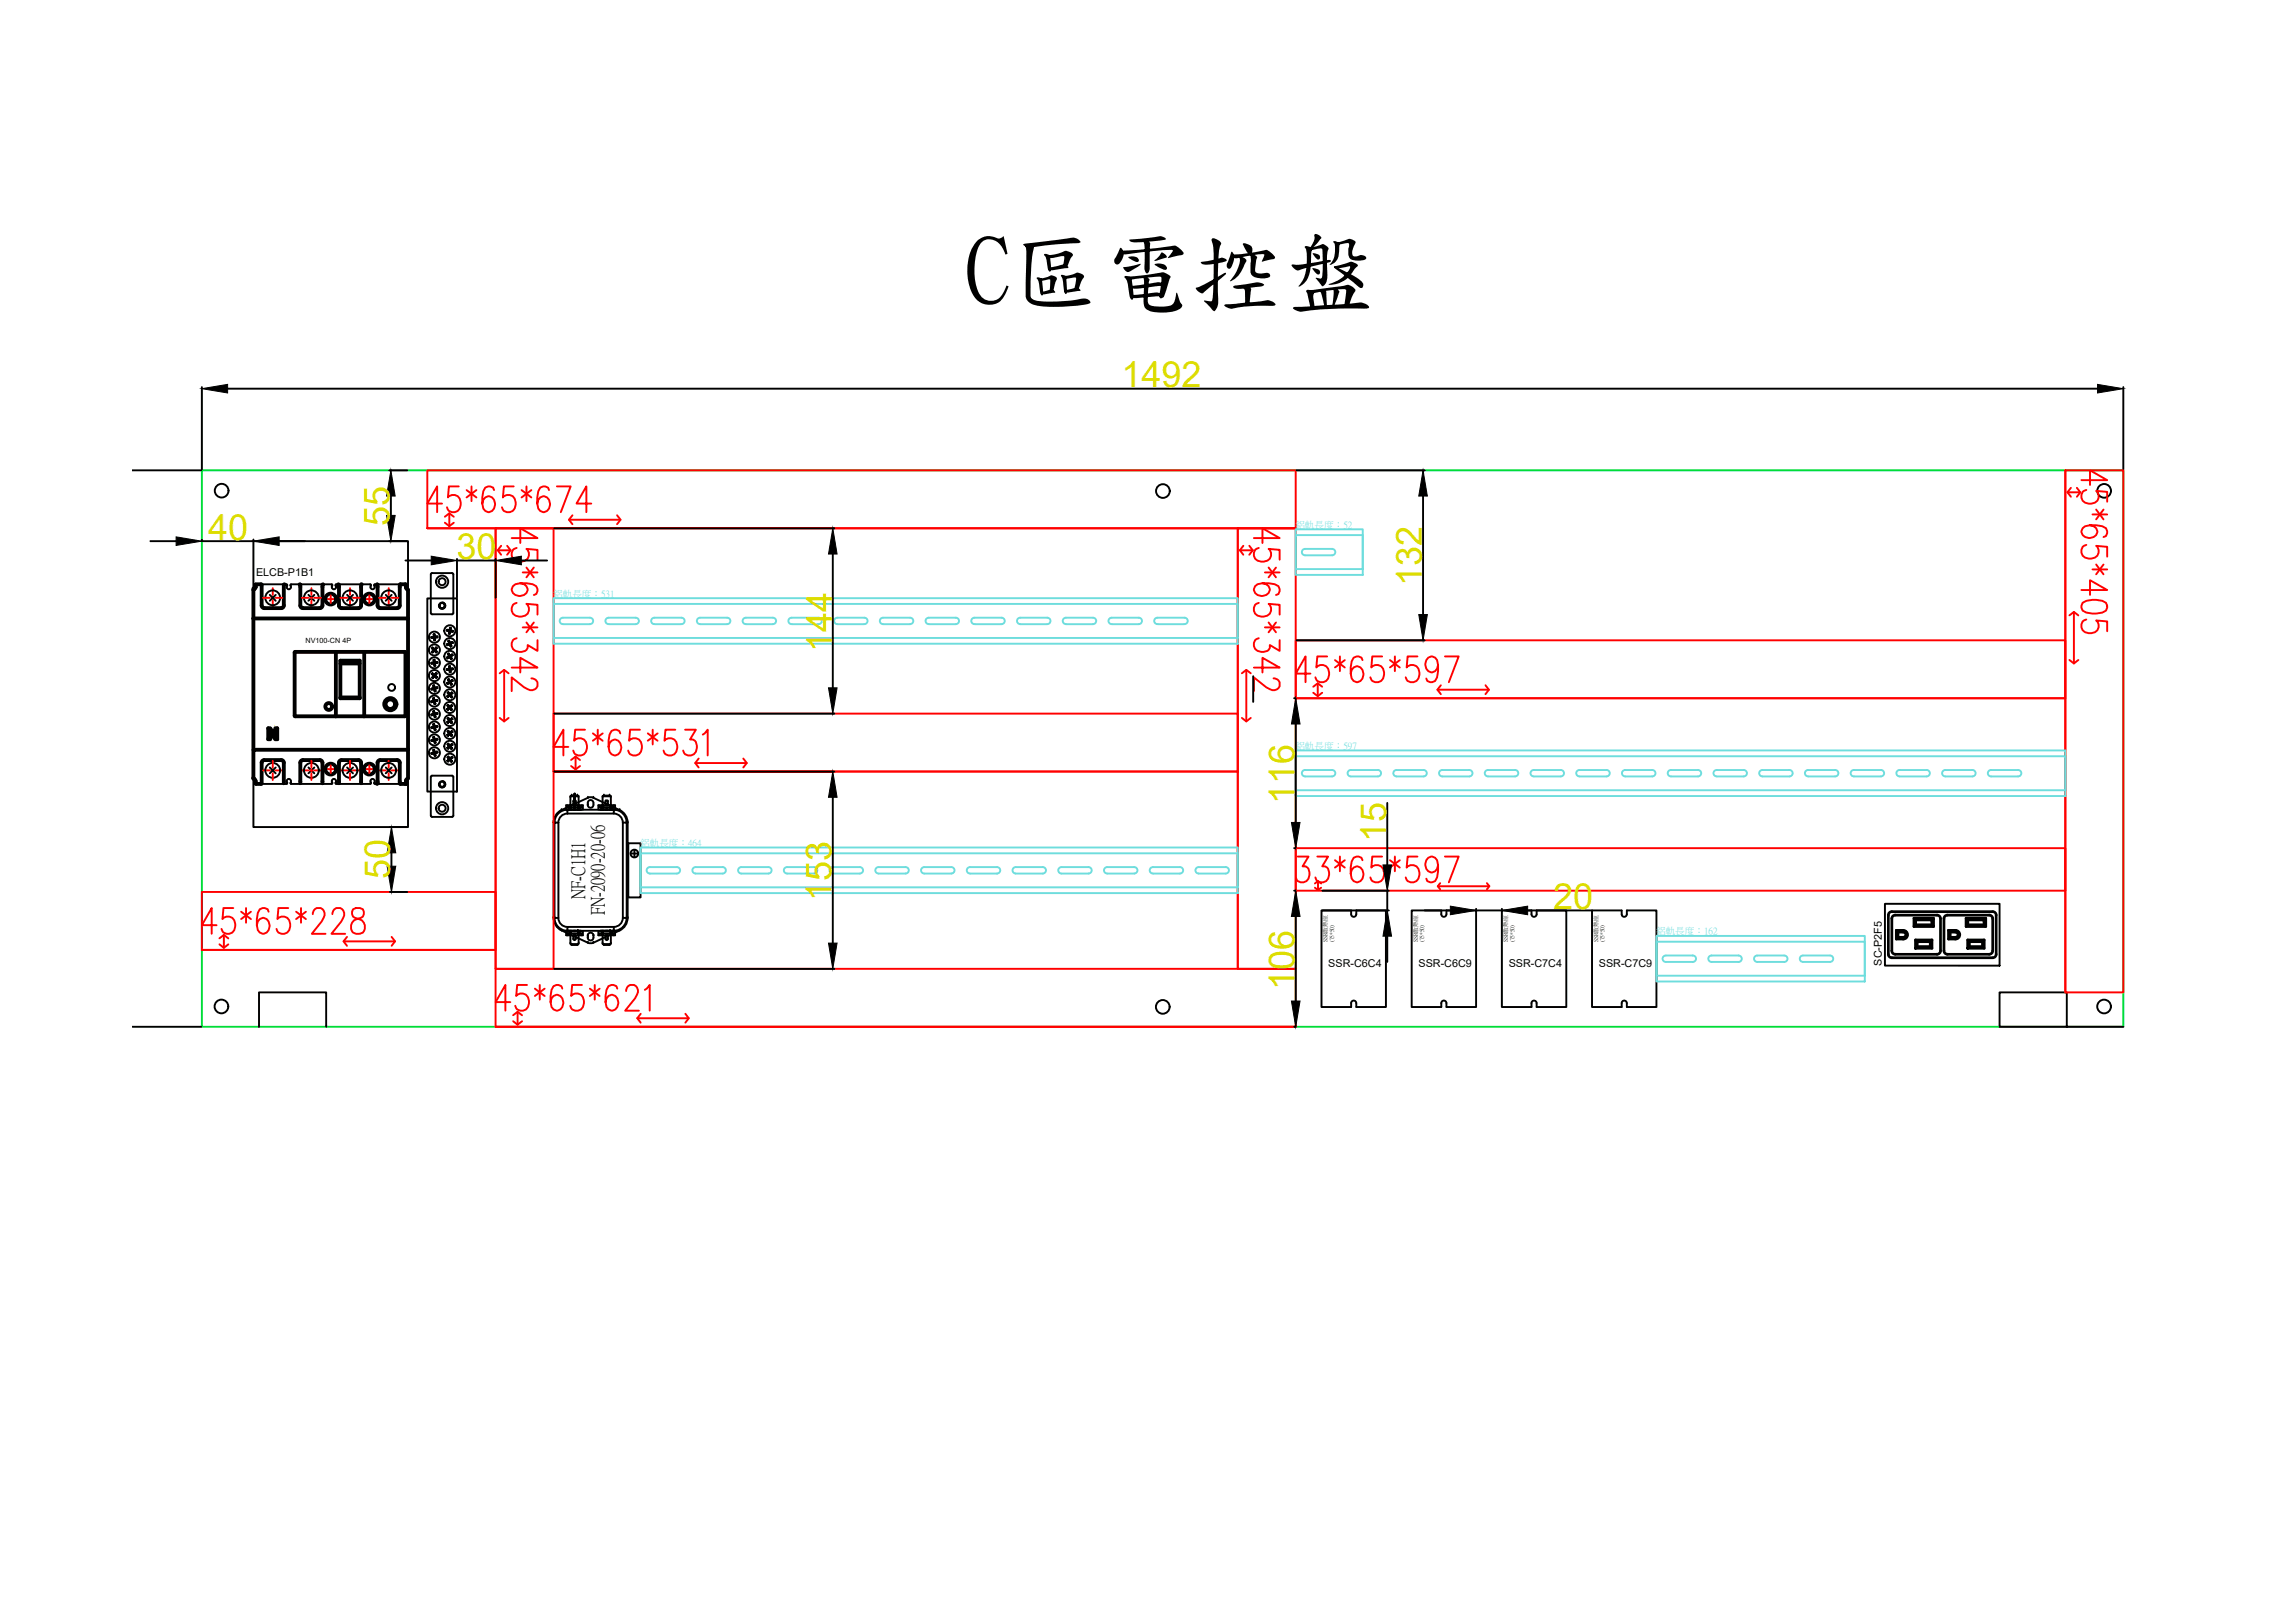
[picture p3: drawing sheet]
<svg xmlns="http://www.w3.org/2000/svg" width="297mm" height="210mm" viewBox="0 0 297 210" stroke-linecap="round" stroke-linejoin="round" font-family="sans-serif">
<defs><g id="words">
<text font-size="11.8" x="124.9" y="38.9">C區電控盤</text>
<g font-size="4.7" fill="#dd0">
<text x="145.1" y="50.1">1492</text>
<text x="26.9" y="69.9">40</text>
<text x="50.4" y="68" transform="rotate(-90 50.4 68)">55</text>
<text x="59" y="72.4">30</text>
<text x="183.9" y="75.9" transform="rotate(-90 183.9 75.9)">132</text>
<text x="107.6" y="84.4" transform="rotate(-90 107.6 84.4)">144</text>
<text x="167.5" y="104.1" transform="rotate(-90 167.5 104.1)">116</text>
<text x="50.5" y="113.8" transform="rotate(-90 50.5 113.8)">50</text>
<text x="179.3" y="109" transform="rotate(-90 179.3 109)">15</text>
<text x="107.6" y="116.7" transform="rotate(-90 107.6 116.7)">153</text>
<text x="200.9" y="117.7">20</text>
<text x="167.5" y="128.1" transform="rotate(-90 167.5 128.1)">106</text>
</g>
<g font-size="2.5">
<text x="75.6" y="116.3" transform="rotate(-90 75.6 116.3)">NF-C1H1</text>
<text x="78.1" y="118.5" transform="rotate(-90 78.1 118.5)">FN-2090-20-06</text>
</g>
<g font-size="1.4">
<text x="33.1" y="74.6">ELCB-P1B1</text>
<text x="171.8" y="125.1">SSR-C6C4</text>
<text x="183.5" y="125.1">SSR-C6C9</text>
<text x="195.2" y="125.1">SSR-C7C4</text>
<text x="206.8" y="125.1">SSR-C7C9</text>
<text x="243.4" y="125" transform="rotate(-90 243.4 125)">SC-P2F5</text>
</g>
<g font-size="1.2" fill="#6edddd">
<text x="167.6" y="68.3">鋁軌長度：52</text>
<text x="71.6" y="77.2">鋁軌長度：531</text>
<text x="167.6" y="96.9">鋁軌長度：597</text>
<text x="82.8" y="109.5">鋁軌長度：464</text>
<text x="214.3" y="120.9">鋁軌長度：162</text>
</g>
<text font-size=".9" x="39.5" y="83.2">NV100-CN 4P</text>
<g font-size=".7">
<text x="171.7" y="121.9" transform="rotate(-90 171.7 121.9)">SSR散熱座</text>
<text x="172.5" y="121.9" transform="rotate(-90 172.5 121.9)">(75*50)</text>
<text x="183.4" y="121.9" transform="rotate(-90 183.4 121.9)">SSR散熱座</text>
<text x="184.2" y="121.9" transform="rotate(-90 184.2 121.9)">(75*50)</text>
<text x="195" y="121.9" transform="rotate(-90 195 121.9)">SSR散熱座</text>
<text x="195.9" y="121.9" transform="rotate(-90 195.9 121.9)">(75*50)</text>
<text x="206.7" y="121.9" transform="rotate(-90 206.7 121.9)">SSR散熱座</text>
<text x="207.5" y="121.9" transform="rotate(-90 207.5 121.9)">(75*50)</text>
</g>
</g></defs>
<path d="M26.1 60.9h248.6v72h-248.6z" fill="none" stroke="#00dd37" stroke-width=".25"/>
<g fill="none" stroke="#000" stroke-width=".25">
<path d="M33.5 132.9v-4.5h8.7v4.5M267.4 132.9v-4.5h-8.7v4.5h16"/>
<circle cx="28.7" cy="63.5" r=".89"/>
<circle cx="150.4" cy="63.5" r=".89"/>
<circle cx="272.2" cy="63.5" r=".89"/>
<circle cx="28.6" cy="130.2" r=".89"/>
<circle cx="150.4" cy="130.3" r=".89"/>
<circle cx="272.2" cy="130.3" r=".89"/>
</g>
<path d="M26.1 50.1v10.7M29.4 50.3h242M274.7 50.1v10.7M17.1 60.9h8.9M17.1 132.9h8.9" fill="none" stroke="#000" stroke-width=".25"/>
<path d="M26.1 50.3l3.3-.6v1.2zM271.4 49.7l3.3 .6-3.3 .6z" fill="#000" stroke="#000" stroke-width=".13"/>
<!-- layer: 1 -->
<g fill="none" stroke="#f00" stroke-width=".25">
<path d="M34 77.4h.9M35.2 77.4h.2M35.3 76.1v.9M35.3 77.2v.3M35.3 77.7v.9M35.7 77.4h.8M39 77.4h.9M40.2 77.4h.2M40.3 76.1v.9M40.3 77.2v.3M40.3 77.7v.9M40.7 77.4h.8"/>
<path d="M42.3 77.5h1M42.8 77v1M44 77.4h.9M45.2 77.4h.2M45.3 76.1v.9M45.3 77.2v.3M45.3 77.7v.9M45.7 77.4h.8M47.3 77.5h1M47.8 77v1M49 77.4h.9M50.2 77.4h.2"/>
<path d="M50.3 76.1v.9M50.3 77.2v.3M50.3 77.7v.9M50.7 77.4h.8M34 99.7h.9M35.2 99.7h.2M35.3 98.4v.9M35.3 99.6v.2M35.7 99.7h.8M39 99.7h.9M40.2 99.7h.2M40.3 98.4v.9"/>
<path d="M40.3 99.6v.2M40.7 99.7h.8M42.3 99.5h1M42.8 99v1M44 99.7h.9M45.2 99.7h.2M45.3 98.4v.9M45.3 99.6v.2M45.7 99.7h.8M47.3 99.5h1M47.8 99v1M49 99.7h.9"/>
<path d="M50.2 99.7h.2M50.3 98.4v.9M50.3 99.6v.2M50.7 99.7h.8M35.3 100.1v.8M40.3 100.1v.8M45.3 100.1v.8M50.3 100.1v.8"/>
</g>
<!-- layer: 0 -->
<g fill="none" stroke="#000" stroke-width=".25">
<path d="M19.5 70h3.3M26.1 70h6.7M26.1 69.8v.1M32.8 70h20v10h-20zM32.8 69.8v.1M33.8 75.6h3.3l.1 .1M34.9 77l.8 .7M35.7 77l-.8 .7M36.1 70h3.4M37.1 76a.27 .27 0 0 0 .3 .3 .27 .27 0 0 0 .2-.3M37.2 75.7l-.1 .3M37.6 75.7l.1-.1h5.2l.1 .1"/>
<path d="M37.6 75.7v.3M39.9 77l.8 .7M40.7 77l-.8 .7M42.9 76a.27 .27 0 0 0 .3 .3 .27 .27 0 0 0 .3-.3M43 75.7l-.1 .3M43.4 75.7l.1 .3M44.9 77l.8 .7M45.7 77l-.8 .7M46.8 75.6h-3.3l-.1 .1M46.8 75.6h1.1l.1 .1M47.9 76a.27 .27 0 0 0 .3 .3 .27 .27 0 0 0 .3-.3M48 75.7l-.1 .3"/>
<path d="M48.4 75.7l.1 .3M49.9 77l.8 .7M50.4 70h2.3M50.4 60.9h2.3M50.6 64.2v2.5M50.7 77l-.8 .7M51.8 75.6h-3.3l-.1 .1M52.5 72.5h3.3M55.3 77.4h3.8v25h-3.8zM55.8 74.2h2.8v5.2h-2.8zM57.3 78a.42 .42 0 0 1 .3 .4 .42 .42 0 0 1-.5 .4 .42 .42 0 0 1-.3-.5M57.4 78.1a.34 .34 0 0 1 .1 .4 .34 .34 0 0 1-.5 .2 .34 .34 0 0 1-.1-.5"/>
<path d="M59.1 72.3v5M59.1 72.5h5M64.1 72.3v5M67.4 72.5h3.4M71.7 68.4h36.3M107.7 71.7v17.3M167.7 60.9h16.6M184.1 64.2v15.3M32.8 97h20v10h-20zM34.9 99.3l.8 .8M35.7 99.3l-.8 .8M39.9 99.3l.8 .8"/>
<path d="M40.7 99.3l-.8 .8M44.9 99.3l.8 .8M45.7 99.3l-.8 .8M49.9 99.3l.8 .8M50.7 99.3l-.8 .8M55.8 82.6l.3-.1 .1 .2M55.8 90.9l.2-.1zM55.9 83.9l.2 .2-.2 .3 .2-.3zM55.9 83.8l.3 .2 .2-.2-.2 .2zM56 90.8h.1M56 90.7l-.2 .1h.2M56 82.5h.1"/>
<path d="M56 85.8h.1M56 89.1v.1M56 92.4v.1M56 94.1v.1M56 95.8h.1M56 97.5h.1M56 82.5l-.2 .1M56 82.5h.1l.1 .2M56 97.4h.1M56 85.8l-.2 .1h.3l.1 .3v-.2M56 85.8l.2 .1v.1M56 90.8l.2 .1"/>
<path d="M56 89.2h-.2h.3l.2 .1M56 89.2l.2 .1M56 90.8l.2 .1v.2v-.2M56 92.5l-.2 .1 .3-.1 .2 .1M56 92.5l.2 .1M56 94.2h-.2h.3l.1 .1M56 94.2h.2v.3v-.2M56 95.8l-.2 .1h.3l.2 .1M56 95.8h.2v.2M56 97.5l-.2 .1 .3-.1 .2 .1M56 97.5h.2v.3v-.2M56 89.1h.1"/>
<path d="M56 94.1h.1M56 87.3l.1 .2-.2 .2M56 87.3l-.1-.1 .1 .1M56 87.3h.1M56 84.3h.1M56 87.3l.1 .3M56 87.6h.1M56 97l.1 .3-.3 .2 .2-.1M56 87.6l-.1 .1M56 97h.1M56 84.2v.1M56.1 83.9l-.1 .1"/>
<path d="M56.1 97.1v.1M56.1 87.6h-.1M56.1 84.3l-.1 .1zM56.1 84.3h.1M56.1 90.5l-.1-.1 .1 .2-.1 .1M56.1 90.5h.1M56.1 90.5v.2l-.1 .1M56.1 88.9l-.1-.2 .1 .3-.3 .1h.2M56.1 88.9l-.1 .2M56.1 92.2l-.1-.2 .1 .3-.3 .2h.2M56.1 93.9l-.1-.2 .1 .3-.3 .1h.2M56.1 95.5l-.1-.1 .1 .3-.3 .1h.2"/>
<path d="M56.1 95.5l-.1 .3M56.1 92.2h.1M56.1 93.9h.1M56.1 97.2h.1M56.1 92.2l-.1 .2M56.1 93.9l-.1 .2M56.1 97.2l-.1 .2M56.1 85.6v-.2v.3l-.3 .1h.2M56.1 85.6l-.1 .2M56.2 90.5l-.1-.2 .2 .3h.3M56.2 90.5l.2 .2M56.2 90.5h.1"/>
<path d="M56.2 82.2l-.1-.1v.3h-.3l.2 .1M56.2 82.3l-.2 .2M56.2 82.2v.1M56.2 82.7v.2v-.2M56.2 88.9h-.1M56.2 92.2h-.1M56.2 93.9h-.1M56.2 95.5h-.1M56.2 97.2h-.1M56.2 88.9v-.2l.1 .3 .3-.1M56.2 92.2v-.2l.1 .3h.3h-.2M56.2 93.9v-.2v.2"/>
<path d="M56.2 93.9l.1 .1h.1M56.2 95.5v-.1l.1 .2h.3l-.2 .1M56.2 97.2v-.2l.1 .3h.3h-.2M56.2 97.2l.1 .1h.1M56.2 88.9h.1M56.2 92.2h.1M56.2 95.5h.1M56.2 88.9l.2 .1M56.2 92.2l.2 .1M56.2 95.5l.2 .2M56.2 85.6h-.1M56.2 85.6v-.2v.2l.2 .1"/>
<path d="M56.2 85.6l.1 .1h.1M56.2 89.3v.2v-.2M56.2 92.6v.2v-.2M56.2 96v.2v-.2M56.2 82.2h.1M56.2 82.2v-.1l.1 .3h.3h-.2M56.2 82.7h.1M56.2 82.3l.2 .1M56.2 93.9l.1 .1 .3-.1-.2 .1M56.2 90.9h.1M56.2 89.3h.1M56.2 92.6h.1"/>
<path d="M56.2 96h.1M56.2 82.7l.1 .1M56.3 86h-.1M56.3 86h.1M56.3 90.9h-.1M56.3 94.3h.1M56.3 97.6h.1M56.3 94.3h-.1M56.3 89.3l.1 .2M56.3 92.6l.1 .2M56.3 94.3v.1M56.3 96l.1 .1"/>
<path d="M56.3 97.6v.2M56.3 82.8h.1M56.3 94.3l.1 .2M56.3 87.3h-.1h-.1M56.3 87.2l.1 .1M56.3 87.2l.1-.1-.2 .2-.3-.2 .2 .2M56.3 87.2v.1M56.3 83.9l.1 .1M56.3 84.3h-.2M56.3 84.3h.1M56.3 84.3l.1 .1-.1-.1h-.2M56.3 87.6l-.1-.1-.1 .1"/>
<path d="M56.3 87.6h.1M56.3 94.4l.1 .1M56.3 97.8h.1M56.4 87.6l.1 .1-.3-.1-.2 .2 .1-.2M56.4 84v.2M56.4 87.3l.1-.1-.2 .2 .2 .2-.2-.1zM56.4 84.2v.1M56.4 84h.1M56.4 84.2l-.1 .1M56.4 87.5h.1M56.4 87.5v.1M56.4 84l-.1 .2 .2 .2-.1-.1"/>
<path d="M56.4 90.7h.1M56.4 90.6v.1M56.4 90.7l-.1 .1v.1M56.4 82.4h.1M56.4 89v.1M56.4 92.3v.1M56.4 94v.1M56.4 95.7h.1M56.4 97.3v.1M56.4 82.5l-.2 .2M56.4 85.8l-.1 .2M56.4 89.1h-.1v.2"/>
<path d="M56.4 92.4l-.1 .1v.1M56.4 94.1l-.1 .2M56.4 95.7l-.1 .1v.2M56.4 97.4l-.1 .2M56.4 82.5h.1M56.4 85.8h.1M56.4 89.1h.1M56.4 89h.1M56.4 92.4h.1M56.4 92.3h.1M56.4 94.1h.1M56.4 94h.1"/>
<path d="M56.4 97.4h.1M56.4 97.3h.1M56.4 85.7v.1M56.4 89.1l-.1 .1 .1 .3M56.4 92.4l-.1 .2 .1 .2M56.4 85.7h.1M56.4 82.4v.1M56.4 82.5h.2h-.3v.3M56.4 85.8h.2h-.3v.4v-.2M56.4 89.1l.2-.1-.2 .1M56.4 92.4h.2zM56.4 94.1l.2-.1-.2 .1-.1 .2"/>
<path d="M56.4 95.7h.2l-.3 .1 .1 .3M56.4 97.4h.2l-.3 .1 .1 .3M56.5 83.9l-.1 .1M56.6 90.6l-.2 .1M56.6 88.9l-.2 .1M56.6 90.7l-.3 .1v.3v-.2M56.6 85.7h-.2M56.6 90.7h-.2M57.9 89.6l.2 .3-.2 .2 .2-.2zM57.9 93l.2 .2-.2 .3 .2-.2zM57.9 91.9l.3-.2 .2 .2M57.9 91.9h.1"/>
<path d="M57.9 87.9l.1 .2zM58 81.6h-.2l.2 .1 .1 .1M58 92.9h.1M58 96.2h.1M58 81.6h.1M58 86.6h.1M58 92.9l.2 .2 .3-.2-.2 .2M58 96.2l.2 .2 .3-.1-.2 .1M58 83.4h.1M58 91.6l-.2 .2M58 86.6l-.2 .1h.2M58 86.6h-.2h.2"/>
<path d="M58 81.6l.1 .2M58 85v.1M58 88.4h.1M58 91.7h.1M58 86.6l.2 .2M58 91.7l-.2 .1M58 92.9l.1 .2M58 96.3l.1 .1M58 83.3v.1M58 86.7l.2 .1v.2v-.2M58 91.4v.2M58 83.4l-.1 .1 .1-.1"/>
<path d="M58 90v.1M58 93.4h.1M58 95v.1M58 96.7h.1M58 98.4h.1M58 83.4h.2l.1 .3-.1-.2M58 91.4l-.1-.1 .1 .1M58 96.5l.1 .1-.2 .2 .1-.1M58 91.4h.1M58 85.1l-.1 .1 .2-.1h.2M58 85.1l.2-.1 .1 .1M58 88.4l-.1 .1 .3-.1 .2 .2"/>
<path d="M58 88.4h.2l.1 .1M58 90h.1M58 95h.1M58 84.6l.2 .2 .3-.1-.1 .1M58 91.7l-.1 .1M58 91.4l.1 .2-.1 .1M58 91.7h.2h.1M58 83.4l.2 .1M58 84.6l.2 .2h.2M58 94.8l-.1-.2 .2 .3-.2 .2 .1-.1M58 96.4l-.1-.1 .1 .2M58 98.1l-.1-.1 .2 .3-.2 .2 .1-.1"/>
<path d="M58 94.8h.1M58 96.4h.1M58 98.1h.1M58 88.1v.2l-.2 .1h.2M58.1 90.1l-.2 .1 .3-.1 .2 .2-.1-.2M58.1 93.4l-.2 .2M58.1 95.1l-.2 .1 .3-.1 .2 .2-.1-.2M58.1 94.8l-.1 .2M58.1 96.7l-.2 .2 .2-.1M58.1 96.4l-.1 .3M58.1 98.4l-.2 .1 .3-.1 .2 .2-.1-.2M58.1 98.1l-.1 .3"/>
<path d="M58.1 98.4h.2M58.1 91.4h-.1M58.1 90.1h.2M58.1 91.4l.1 .1 .1-.1M58.1 93.4h.2M58.1 95.1h.2M58.1 96.7l.2 .1M58.1 90.1h.1M58.1 93.4h.1M58.1 95.1h.1M58.1 96.7h.1M58.1 84.8l-.2-.2 .2 .3-.3 .2 .2-.1"/>
<path d="M58.1 84.8v.1l-.1 .1M58.1 88.1v.1l-.1 .2M58.1 89.7l-.1 .1M58.1 93.1h-.1M58.1 94.7l-.1 .1M58.1 96.4h-.1M58.1 98.1h-.1M58.1 89.7l-.1-.1 .2 .2 .1-.1M58.1 89.7l.1 .1h.1M58.1 93.1l.1 .1 .1-.1M58.1 94.7l-.1-.1 .2 .2 .3-.2-.2 .2M58.1 98.1l-.1-.2 .2 .2 .3-.2-.2 .2"/>
<path d="M58.1 94.7h.1M58.1 96.4h.1M58.1 98.1h.1M58.1 96.8l.1-.1 .2 .2-.1-.1M58.1 94.7l.2 .1M58.1 96.4l.1 .1 .1-.1M58.1 98.1h.2M58.1 83.1l-.1-.2 .1 .3-.3 .2h.2M58.1 83.1v.1l-.1 .1M58.1 88.1h.1M58.1 84.7v.1M58.1 88.1l.1 .1 .2-.1"/>
<path d="M58.1 81.8v.2M58.1 83.1h.1M58.1 81.8h.1M58.1 83.1v-.2l.1 .2 .2 .1M58.1 83.1l.3 .1M58.1 88.1l-.1-.2 .1 .2M58.1 88.1h.2l.2-.1-.1 .1M58.2 86.4l-.1-.2v.3l-.1 .1M58.2 86.4h.1M58.2 86.4l-.2 .2M58.2 86.4h-.1M58.2 86.4v-.2l.1 .3h.3"/>
<path d="M58.2 86.4l.2 .2M58.2 81.4h.1M58.2 81.4v-.2l-.1 .3h-.3l.2 .1M58.2 81.4l-.1 .2h-.1M58.2 86.8h.1M58.3 85.1l.1 .2M58.3 81.4v.2h.1M58.3 86.8v.2l-.1-.2M58.3 85.1h.1M58.3 88.5l.1 .1M58.3 91.7h.1M58.3 91.7l.1 .2"/>
<path d="M58.3 83.5h.1M58.3 95.1h.1M58.3 98.4h.1M58.3 93.4l.1 .2-.2-.2-.3 .1M58.3 81.2v.4h.3h-.2M58.3 83.4l.1 .2-.1-.1M58.3 91.4h.1M58.3 81.2v.2M58.3 88.4v.1M58.3 89.8h.1M58.3 93.1h.1M58.3 94.8h.1"/>
<path d="M58.3 96.4l.1 .1M58.3 98.1h.1M58.4 91.4l.1-.1-.2 .3 .2 .2-.2-.1M58.4 91.4l-.1 .3M58.4 95.1h.1M58.4 96.7h.1M58.4 98.4h.1M58.4 90.1h-.1M58.4 93.4h-.1M58.4 95.1h-.1M58.4 96.7l-.1 .1M58.4 98.4h-.1"/>
<path d="M58.4 89.8v.3M58.4 93.1v.3M58.4 94.8v.3M58.4 96.5v.2M58.4 98.1v.3M58.4 88.1h.1M58.4 88.1v.1M58.4 84.8h.1M58.4 89.8l.1-.1-.1 .1M58.4 93.1l.1-.1-.2 .2 .2 .3-.1-.1M58.4 94.8l.1-.1-.2 .2 .2 .3-.1-.1M58.4 96.5l.1-.1-.1 .1"/>
<path d="M58.4 98.1l.1-.1-.2 .2 .2 .3-.1-.1M58.4 89.8h.1M58.4 93.1h.1M58.4 94.8h.1M58.4 96.5h.1M58.4 98.1h.1M58.4 88.2l-.1 .1v.1M58.4 83.2h.1M58.4 89.8l-.1 .2 .2 .2-.1-.1M58.4 96.5l-.1 .1 .2 .2-.1-.1M58.4 84.8h.2l-.2 .1M58.4 84.8l-.1 .2v.1"/>
<path d="M58.4 88.2l.2-.1-.3 .2 .2 .3-.2-.2M58.4 88.2h.1M58.4 84.9l-.1 .1 .2 .3-.2-.2M58.4 83.2l-.1 .1v.2M58.4 86.6l-.2 .2M58.4 81.6h.1M58.4 86.6h.1M58.4 81.7l.2 .1h-.3l-.1 .2v-.2M58.4 81.7h-.1l-.1 .1M58.4 86.6l-.1 .2M58.4 86.5v.1M58.4 81.6v.1"/>
<path d="M58.4 86.6h.2zM58.4 91.3l-.1 .1M58.4 91.3l-.2 .1-.2-.2 .1 .2M58.5 89.6l-.2 .1M58.5 89.6l-.2 .2M58.5 83.1l-.1 .1M58.6 83.2h-.2M58.6 83.2l-.3 .1v.2M58.6 83.2h.1M58.6 86.5l-.2 .1M71.7 92.3h36.3M71.7 99.8h36.3"/>
<path d="M162.1 87.5v3.3M167.4 90.4h.1M167.6 93.7v12.7M167.7 82.9h16.6M33.8 101.4h3.3M36.7 101.4h.1M37.1 101.4h.1l-.1-.3a.27 .27 0 0 1 .3-.3 .27 .27 0 0 1 .2 .3v.3h.1M37.7 101.4h5.2M38.8 101.4h.1M41.7 101.4h.1M42.9 101.4h.1l-.1-.3a.27 .27 0 0 1 .3-.3 .27 .27 0 0 1 .3 .3l-.1 .3h.1M43.5 101.4h4.4"/>
<path d="M43.8 101.4h.1M46.7 101.4h.1M47.9 101.4h.1l-.1-.3a.27 .27 0 0 1 .3-.3 .27 .27 0 0 1 .3 .3l-.1 .3h.1M48.5 101.4h3.3M50.4 107h2.3M50.4 115.4h2.3M50.6 110.4v1.7M55.8 100.4h2.8v5.3h-2.8zM57.3 101.1a.42 .42 0 0 1 .3 .5 .42 .42 0 0 1-.5 .3 .42 .42 0 0 1-.3-.5M57.4 101.2a.34 .34 0 0 1 .1 .5 .34 .34 0 0 1-.5 .1 .34 .34 0 0 1-.1-.5M71.6 118.8a1.79 1.79 0 0 0 1 1.6M71.6 106.5h.1"/>
<path d="M71.6 118.8h.1M71.6 106.5v12.3M71.7 118.8a1.66 1.66 0 0 0 1.7 1.7M71.7 106.5h.1M71.7 118.8h.1M72.2 118.8a1.17 1.17 0 0 0 1.2 1.2M72.2 106.5h-.5v12.3M72.2 106.5v12.3h-.5M72.6 104.8a1.79 1.79 0 0 0-1 1.7M72.7 104.8h.1M73.4 104.8a1.66 1.66 0 0 0-1.7 1.7M73.4 105.3a1.17 1.17 0 0 0-1.2 1.2"/>
<path d="M73.4 104.8h6v.5h-6M73.4 104.8h-.2v-.6h2.2v.6M73.4 104.8h.1M73.4 104.8v.5M73.4 104.2v.3h1.8v-.3M73.5 104.8h.1M73.5 104.8h.3M73.6 104.7v.1M73.7 104.6l.2 .2M73.7 104.3h.1M73.7 104.5h.1M73.7 104.6h.1"/>
<path d="M73.7 104.5v.1M73.8 104.7v.1M73.8 104.8h.5M73.8 104.7l.5 .1M73.8 103.1v1.2h-.1v.2M73.8 103.1h.1M73.8 104.3h.1M73.8 104.8v-.6v.6M73.9 104.7v.1M73.9 104.5v-.3v.3M73.9 103h.1h.7h.1zM73.9 104.8h.1"/>
<path d="M73.9 104.8h.9M74 103h.1M74.2 103.7l.1-.1 .2 .1M74.2 104.1l.1 .1 .2-.1M74.2 103.7h.1M74.2 104.1h.1M74.2 103.7v.4M74.3 104.1h.1M74.3 104.7l.1 .1M74.3 103.9h.1M74.3 103.8h.1M74.3 103.3h.1"/>
<path d="M74.3 103.4h.1M74.3 104h.1M74.3 104.7v.1M74.4 104.7v.1M74.4 102.8l-.1-.1v.1h.1h-.1v2M74.4 102.8h.1M74.4 104.1v.7M74.4 104.1h.1M74.4 102.8v1.3M74.4 104.8h.6M74.4 104.7l.5 .1M74.5 103.7h.1"/>
<path d="M74.5 104.1h.1M74.5 103.7v.4M74.7 103h.1M74.8 104.8h.1M74.8 103l.1 .1v1.2M74.8 103h-.9l-.1 .1M74.8 104.5v-.3v.3M74.8 104.7v.1M74.8 104.8v-.6v.6M74.9 104.3h.1v.2M74.9 103.1h.1M74.9 104.3h.1"/>
<path d="M74.9 104.7l.1 .1M74.9 104.7v.1M75 104.6h.1M75 104.5h.1M75 104.3h.1M75 104.5v.1M75 104.6l-.2 .2M75 104.8h.2M75 104.7v.1M75.1 104.7v.1M75.2 104.7h.1M75.2 104.7v.1"/>
<path d="M76 103.9a.37 .37 0 0 1 .4-.4 .37 .37 0 0 1 .4 .4M76 104.2h.1M76 103.9v.3M76.1 103.2h.2h.5M76.1 103.2l-3.4 1.6M76.1 103.2h.1M76.8 103.2l3.4 1.6M76.8 103.2h.1M76.8 103.9v.3a.37 .37 0 0 1-.4 .3 .37 .37 0 0 1-.4-.3M77.4 104.8v-.6h2.2v.6h-.2M77.6 104.2v.3h1.8v-.3M77.7 104.8h.1"/>
<path d="M77.7 104.8h.2M77.8 104.7h.1M77.9 104.6l.2 .2M77.9 104.3h.1M77.9 104.5h.1M77.9 104.6h.1M77.9 104.5v.1M77.9 104.7v.1M77.9 104.8h.6M77.9 104.8h.5M78 103.1v-.1h.9l.1 .1v1.2M78 103.1v1.2h-.1v.2"/>
<path d="M78 103.1h.1M78 104.3h.1M78 104.8v-.6v.6M78 104.7v.1M78 104.5v-.3v.3M78 103h.1h.8zM78.1 104.8h.1M78.1 104.8h.8M78.1 103h.1M78.3 103.7l.2-.1 .1 .1M78.3 104.1l.2 .1 .1-.1M78.3 103.7h.1"/>
<path d="M78.3 104.1h.1M78.3 103.7v.4M78.4 104.7v.1M78.4 104.7l.2 .1M78.6 104.7v.1M78.6 104.8h.5M78.6 104.7l.4 .1M78.6 103.7h.1M78.6 104.1h.1M78.6 103.7v.4M78.9 103h.1M78.9 104.8h.1"/>
<path d="M78.9 104.5v-.3v.3M79 104.7v.1M79 104.8v-.6v.6M79 104.3h.1v.2M79 103.1h.1M79 104.3h.1M79 104.7l.1 .1M79.1 104.6h.1M79.1 104.5h.1M79.1 104.3h.1M79.1 104.5v.1M79.1 104.6l-.2 .2"/>
<path d="M79.1 104.8h.2M79.2 104.7v.1M79.3 104.7v.1M79.3 104.7h.1M79.4 104.8a1.66 1.66 0 0 1 1.7 1.7M79.4 105.3a1.17 1.17 0 0 1 1.2 1.2M79.4 104.8h.1M79.4 120h-6v.5h6M79.4 120v.5M80.2 104.8a1.79 1.79 0 0 1 1 1.7M80.2 104.8h.1M80.6 118.8a1.17 1.17 0 0 1-1.2 1.2"/>
<path d="M80.6 106.5v12.3h.5v-12.3M80.6 106.5h.5M81.1 118.8a1.66 1.66 0 0 1-1.7 1.7M81.1 118.8h.1M81.1 106.5h.1M81.2 118.8a1.79 1.79 0 0 1-1 1.6M81.2 106.5h.1M81.2 118.8h.1M81.2 106.5v12.3M107.7 103.2v18.8M167.4 109.8h.1M167.4 115.3h.1"/>
<path d="M167.6 118.6v10.9M171 117.8h3.8v.5a.33 .33 0 0 0 .3 .3 .33 .33 0 0 0 .4-.3v-.5h3.8v12.5h-3.8v-.5a.33 .33 0 0 0-.4-.3 .33 .33 0 0 0-.3 .3v.5h-3.8zM171.1 115.3h8.6M171.1 117.8h8.6M179.5 103.9v8M179.5 115.3v2.5M182.6 117.8h3.9v.5a.33 .33 0 0 0 .3 .3 .33 .33 0 0 0 .3-.3v-.5h3.9v12.5h-3.9v-.5a.33 .33 0 0 0-.3-.3 .33 .33 0 0 0-.3 .3v.5h-3.9zM184.3 117.8h3.3M191 117.8h3.3M191 117.6v.1M194.3 117.6v.1M197.6 117.8h8.4"/>
<path d="M198.8 118.3a.33 .33 0 0 1-.3 .3 .33 .33 0 0 1-.4-.3v-.5h-3.8v12.5h3.8v-.5a.33 .33 0 0 1 .4-.3 .33 .33 0 0 1 .3 .3M198.8 118.3v-.5h3.8v12.5h-3.8v-.5M206 117.8h3.8v.5a.33 .33 0 0 0 .3 .3 .33 .33 0 0 0 .4-.3v-.5h3.8v12.5h-3.8v-.5a.33 .33 0 0 0-.4-.3 .33 .33 0 0 0-.3 .3v.5h-3.8zM71.7 125.4h36.3M72.7 120.4l3.4 1.6M72.7 120.4h.1M73.4 120.5h.1M73.4 120.5h-.2v.5h.6v-.5v.5h1.6v-.5M73.4 121v-.2h1.8v.2M73.5 120.5h.2M73.5 120.5h.1M73.6 120.5h.1"/>
<path d="M73.6 120.4v.1M73.7 120.5h1.5M73.7 120.5h.1M73.7 120.8v.1h.1v1.2l.1 .1h.9l.1-.1v-1.2h.1v-.1M73.7 120.9h.1M73.7 120.8h.1M73.7 120.7v.1M73.8 120.4v.1M73.8 120.5h.1M73.8 122.1h.1M73.8 120.9h.1M73.9 120.4v.1"/>
<path d="M73.9 120.8v.2v-.2M73.9 122.2h.9l-.1 .1h-.7zM74 122.3h.1M74.2 121.5l.1 .2 .2-.2M74.2 121.1l.1-.1 .2 .1M74.2 121.5h.1M74.2 121.1h.1M74.2 121.1v.4M74.3 120.5h-.5M74.3 120.5h.1M74.3 120.4v.1M74.4 120.4v.1"/>
<path d="M74.4 120.5h.5M74.4 120.5h.1M74.5 121.5h.1M74.5 121.1h.1M74.5 121.1v.4M74.7 122.3h.1M74.8 120.5h-.9l-.2 .2M74.8 120.5l.2 .2v.1M74.8 120.5l.2 .2M74.8 120.5h.1M74.8 120.8v.2v-.2M74.8 120.4v.1"/>
<path d="M74.8 120.5v.5v-.5M74.9 122.1h.1M74.9 120.9h.1M74.9 120.5h.1M74.9 120.4v.1M75 120.8h.1M75 120.9h.1M75 120.7h.1M75 120.7v.1M75 120.4v.1M75.1 120.5h.1M75.2 120.5h-.3"/>
<path d="M75.2 120.5h.1M76 121.1a.37 .37 0 0 1 .4-.4 .37 .37 0 0 1 .4 .4M76 121.1h.1M76 121.3h.1M76 121.1v.2M76.1 122l.2 .1 .5-.1M76.1 122h.1M76.8 122h.1M76.8 121.1h.1M76.8 121.1v.2a.37 .37 0 0 1-.4 .4 .37 .37 0 0 1-.4-.4M77.4 120.5v.5h1.6v-.5v.5h.6v-.5h-.2M77.6 121v-.2h1.8v.2"/>
<path d="M77.7 120.5h.2M77.7 120.5h.1M77.8 120.4h.1M77.9 120.5h1.4M77.9 120.5h.5M77.9 120.8v.1h.1v1.2v.1h.9l.1-.1v-1.2h.1v-.1M77.9 120.9h.1M77.9 120.8h.1M77.9 120.7v.1M77.9 120.4v.1M78 122.1h.1M78 120.9h.1"/>
<path d="M78 120.5v.5v-.5M78 120.4v.1M78 120.8v.2v-.2M78 122.2h.9v.1h-.8zM78.1 122.3h.1M78.3 121.5l.2 .2 .1-.2M78.3 121.1l.2-.1 .1 .1M78.3 121.5h.1M78.3 121.1h.1M78.3 121.1v.4M78.4 120.4v.1M78.4 120.5h.1"/>
<path d="M78.4 120.5h.2M78.6 120.4v.1M78.6 120.5h.4M78.6 120.5h.1M78.6 121.5h.1M78.6 121.1h.1M78.6 121.1v.4M78.9 122.3h.1M78.9 120.5h-.8l-.2 .2M78.9 120.5l.2 .2v.1M78.9 120.5l.2 .2M78.9 120.5h.1"/>
<path d="M78.9 120.8v.2v-.2M79 120.4v.1M79 122.1h.1M79 120.9h.1M79 120.5h.1M79.1 120.8h.1M79.1 120.9h.1M79.1 120.7h.1M79.1 120.7v.1M79.2 120.4v.1M79.2 120.5h.1M79.3 120.5h-.3"/>
<path d="M79.3 120.5h.1M79.4 120.5h.1M80.2 120.4l-3.4 1.6M80.2 120.4h.1M167.4 132.9h.1M179.5 121.1v3.4"/>
<circle cx="35.3" cy="77.4" r=".96"/>
<circle cx="40.3" cy="77.4" r=".96"/>
<circle cx="45.3" cy="77.4" r=".96"/>
<circle cx="50.3" cy="77.4" r=".96"/>
<circle cx="57.2" cy="78.4" r=".34"/>
<circle cx="57.2" cy="78.4" r=".4"/>
<circle cx="57.2" cy="75.3" r=".45"/>
<circle cx="57.2" cy="75.3" r=".79"/>
<circle cx="35.3" cy="99.7" r=".96"/>
<circle cx="40.3" cy="99.7" r=".96"/>
<circle cx="45.3" cy="99.7" r=".96"/>
<circle cx="50.3" cy="99.7" r=".96"/>
<circle cx="50.7" cy="89" r=".44"/>
<circle cx="56.2" cy="90.7" r=".72"/>
<circle cx="56.2" cy="82.5" r=".72"/>
<circle cx="56.2" cy="84.1" r=".72"/>
<circle cx="56.2" cy="85.8" r=".72"/>
<circle cx="56.2" cy="89.1" r=".72"/>
<circle cx="56.2" cy="94.1" r=".72"/>
<circle cx="56.2" cy="92.4" r=".72"/>
<circle cx="56.2" cy="87.4" r=".72"/>
<circle cx="56.2" cy="95.8" r=".72"/>
<circle cx="56.2" cy="97.4" r=".72"/>
<circle cx="58.2" cy="91.6" r=".72"/>
<circle cx="58.2" cy="83.3" r=".72"/>
<circle cx="58.2" cy="86.6" r=".72"/>
<circle cx="58.2" cy="94.9" r=".72"/>
<circle cx="58.2" cy="84.9" r=".72"/>
<circle cx="58.2" cy="93.2" r=".72"/>
<circle cx="58.2" cy="88.3" r=".72"/>
<circle cx="58.2" cy="98.2" r=".72"/>
<circle cx="58.2" cy="96.6" r=".72"/>
<circle cx="58.2" cy="81.6" r=".72"/>
<circle cx="58.2" cy="89.9" r=".72"/>
<circle cx="57.2" cy="101.5" r=".34"/>
<circle cx="57.2" cy="101.5" r=".4"/>
<circle cx="57.2" cy="104.6" r=".45"/>
<circle cx="57.2" cy="104.6" r=".79"/>
</g>
<g fill="none" stroke="#000" stroke-width=".5">
<path d="M33 76l-.2 .4v20.6M33.8 75.7v-.1h-.7v.4v-.1M33.9 75.7v2.8l.3 .2h2.2l.3-.2v-.1v-2.7M36.8 75.6l-.1 .1M38.8 75.6l.1 .1v2.8l.3 .2h2.2l.3-.2v-.1v-2.7l.1-.1M43.8 75.6l.1 .1v2.8l.3 .2h2.2l.3-.2v-.1v-2.7l.1-.1M48.8 75.6v.1v2.7l.2 .2 .2 .1 2.3-.1 .2-.2v-2.7l.8-.1v.1a.49 .49 0 0 0 .2 .6M52.7 76.3h.1M52.7 76.3l.1 .1-.1 24.4a.5 .5 0 0 0-.2 .6h-.1h-.7v-2.7M32.8 80h20M33.9 98.7v2.7h-.8M33.9 98.7v-.2l.3-.1h2.2l.3 .1v.2"/>
<path d="M34.7 94.2h.3l.6 1v-1h.3v1.5h-.3l-.6-1v1h-.3zM36.7 98.7v2.7M38.1 92.6v-8.2h.1h14.2l.1 8.2M38.1 92.6l.1 .1h14.2v-.1M38.9 98.7v-.2l.3-.1h2.2l.3 .1v.2M38.9 98.7v2.7M41.7 98.7v2.7M43.5 84.4v8.3M43.9 98.7v-.2l.3-.1h2.2l.3 .1v.2M43.9 98.7v2.7M44 85.5h2.5v4.9h-2.5zM44 90.3h2.5"/>
<path d="M44 85.9h2.5M46.7 98.7v2.7M47.1 84.4v8.3M48.8 98.7v2.7M48.8 98.7l.1-.2 .3-.1h2.2l.3 .1v.2M52.8 97h-20v3.7l.2 .3M33.1 101.1v-.1l-.1 .4h.1"/>
<circle cx="42.8" cy="77.5" r=".7"/>
<circle cx="47.8" cy="77.5" r=".7"/>
<circle cx="42.5" cy="91.4" r=".44"/>
<circle cx="42.8" cy="99.5" r=".7"/>
<circle cx="47.8" cy="99.5" r=".7"/>
<circle cx="50.5" cy="91.1" r=".79"/>
<circle cx="50.5" cy="91.1" r=".62"/>
</g>
<g fill="#000">
<circle cx="32.8" cy="76.3" r=".25"/>
<circle cx="32.8" cy="100.8" r=".25"/>
</g>
<!-- layer: 2 -->
<g fill="#ff0" stroke="#ff0" stroke-width=".13">
<path d="M34.7 94.2l.5 .5-.2-.5zM34.7 94.2l.5 .5h-.5z"/>
<path d="M35.6 94.2l.3 1v-1zM35.6 94.2l.3 1h-.3z"/>
<path d="M35 94.7l.6 .5-.4-.5zM35 94.7l.6 .5h-.3z"/>
<path d="M34.7 94.7l.3 .5v-.5zM34.7 94.7l.3 .5h-.3z"/>
<path d="M35.3 95.2l.6 .5v-.5zM35.3 95.2l.6 .5h-.3z"/>
<path d="M34.7 95.2l.3 .5v-.5zM34.7 95.2l.3 .5h-.3z"/>
</g>
<g fill="none" stroke="#f00" stroke-width=".25">
<path d="M55.3 60.9h112.3v7.5h-112.3zM55.3 68.4h112.3M57.2 65.2h-1.9l1.3-2.3v3.4M57.6 66.9l.5-.5 .6 .5M57.6 67.6l.5 .5 .6-.5M58.1 66.4v1.7M59.3 62.9h-1.2l-.1 1.5a.97 .97 0 0 1 1.2-.2 .97 .97 0 0 1 .4 1.1 .91 .91 0 0 1-.7 1 .91 .91 0 0 1-1.1-.7M60.4 63.4l1.2 1M61 62.9v2M61.6 63.4l-1.2 1M63.9 63.4a.71 .71 0 0 0-1.1-.3 3.7 3.7 0 0 0-.3 2.7 .75 .75 0 0 0 .7 .5 .75 .75 0 0 0 .7-.5 1.04 1.04 0 0 0-.7-1.6l-.4 .2-.3 .3-.1 .5M64.1 68.4h7.5v57h-7.5z"/>
<path d="M64.1 68.4v57M64.4 71.2h1.7M64.8 70.6l-.4 .6 .4 .6M65.6 70.6l.5 .6-.5 .6M66.2 69.6h3.3l-2.2-1.2v1.9M66.5 62.9h-1.3l-.1 1.5a.97 .97 0 0 1 1.2-.2 .97 .97 0 0 1 .4 1.1 .91 .91 0 0 1-.7 1 .91 .91 0 0 1-1.1-.7M66.8 70.9a.94 .94 0 0 0-.6 1.2 .94 .94 0 0 0 1.3 .6 .94 .94 0 0 0 .9-.6 .94 .94 0 0 0-.3-1.1l1.4 .2v1.2M66.8 78a.94 .94 0 0 0-.6 1.2 .94 .94 0 0 0 1.3 .6 .94 .94 0 0 0 .9-.6 .94 .94 0 0 0-.3-1.1l1.4 .2v1.2M67.3 75.5a.89 .89 0 0 1 1 .9 1.06 1.06 0 0 1-1.1 .7 1.06 1.06 0 0 1-1-.9l.2-.3 .3-.3a3.7 3.7 0 0 1 2.7 .3 .71 .71 0 0 1-.3 1.1M67.5 63.4l1.2 1M67.6 74.1h1.9M68.1 73.4l1 1.3"/>
<path d="M68.1 62.9v2M68.7 63.4l-1.2 1M69.1 73.4l-1 1.3M71 63.4a.71 .71 0 0 0-1.1-.3 3.7 3.7 0 0 0-.3 2.7 .75 .75 0 0 0 .7 .5 .75 .75 0 0 0 .7-.5 1.04 1.04 0 0 0-.7-1.6l-.4 .2-.3 .3-.1 .5M72 62.9h1.8l-1.2 3.4M73.6 67.3h6.7M74.1 66.7l-.5 .6 .5 .5M76.5 65.2h-1.9l1.3-2.3v3.4M79.8 66.7l.5 .6-.5 .5M160.1 68.4h7.5v57h-7.5zM160.1 68.4v57M160.4 71.2h1.7"/>
<path d="M160.9 70.6l-.5 .6 .5 .6M161.6 70.6l.5 .6-.5 .6M162.2 69.6h3.4l-2.3-1.2v1.9M162.9 70.9a.94 .94 0 0 0-.6 1.2 .94 .94 0 0 0 1.2 .6 .94 .94 0 0 0 .9-.6 .94 .94 0 0 0-.3-1.1l1.5 .2v1.2M162.9 78a.94 .94 0 0 0-.6 1.2 .94 .94 0 0 0 1.2 .6 .94 .94 0 0 0 .9-.6 .94 .94 0 0 0-.3-1.1l1.5 .2v1.2M163.3 75.5a.89 .89 0 0 1 1 .9 1.06 1.06 0 0 1-1.1 .7 1.06 1.06 0 0 1-1-.9l.2-.3 .3-.3a3.7 3.7 0 0 1 2.7 .3 .71 .71 0 0 1-.3 1.1M163.6 74.1h2M164.1 73.4l1 1.3M165.1 73.4l-1 1.3M267.2 60.9h7.5v67.5h-7.5zM267.2 60.9v67.5M267.5 63.7h1.6"/>
<path d="M267.7 79.6l.6-.4 .6 .4M267.9 63.1l-.4 .6 .4 .6M268.3 79.2v6.7M268.7 63.1l.4 .6-.4 .6M269.3 62.1h3.3l-2.2-1.2v1.9M269.3 76.4h3.3l-2.2-1.3v1.9M269.4 78a3.1 3.1 0 0 1 3.1 0l.1 .4-.1 .6a3.1 3.1 0 0 1-3.1 0l-.1-.4zM269.9 63.4a.94 .94 0 0 0-.6 1.2 .94 .94 0 0 0 1.2 .6 .94 .94 0 0 0 1-.6 .94 .94 0 0 0-.3-1.1l1.4 .2v1.2M269.9 70.5a.94 .94 0 0 0-.6 1.2 .94 .94 0 0 0 1.2 .6 .94 .94 0 0 0 1-.6 .94 .94 0 0 0-.3-1.1l1.4 .2v1.2M270.4 68a.89 .89 0 0 1 .9 .9 1.06 1.06 0 0 1-1 .7 1.06 1.06 0 0 1-1-.9l.1-.3 .4-.3a3.7 3.7 0 0 1 2.7 .3 .71 .71 0 0 1-.4 1.1M270.7 66.6h1.9M270.7 73.7h1.9"/>
<path d="M271.2 65.9l.9 1.3M271.2 73.1l.9 1.2M272.1 65.9l-.9 1.3M272.1 73.1l-.9 1.2M64.6 92.9l.6 .5 .6-.5M64.6 87.1l.6-.4 .6 .4M65.2 86.7v6.7M66.2 86.4h3.3l-2.2-1.3v1.9M66.8 82.6a.9 .9 0 0 0-.6 1 .9 .9 0 0 0 1 .8 .93 .93 0 0 0 1.1-.5v-.4l1.2 .7v-1.4M67.6 81.2h1.9M68.1 80.6l1 1.2M68.7 87.8a.82 .82 0 0 1 .8 .5v.5a.86 .86 0 0 1-1.2 .4l-.5-.3-1.6-1.2v1.7"/>
<path d="M69.1 80.6l-1 1.2M71.6 92.3h88.5v7.5h-88.5zM71.6 99.8h88.5M73.5 96.7h-1.9l1.3-2.3v3.4M73.9 98.4l.6-.5 .5 .5M73.9 99.1l.6 .5 .5-.5M74.5 97.9v1.7M75.7 94.4h-1.3l-.1 1.5a.97 .97 0 0 1 1.2-.2 .97 .97 0 0 1 .4 1.1 .91 .91 0 0 1-.7 1 .91 .91 0 0 1-1-.7M76.7 94.9l1.3 1M77.3 94.4v1.9M78 94.9l-1.3 1M80.2 94.9l-.1-.3-.4-.2-.6 .2a3.7 3.7 0 0 0-.2 2.7 .75 .75 0 0 0 .7 .5 .75 .75 0 0 0 .6-.5 1.04 1.04 0 0 0-.7-1.6l-.4 .2-.2 .3-.2 .5"/>
<path d="M82.8 94.4h-1.3l-.1 1.5a.97 .97 0 0 1 1.2-.2 .97 .97 0 0 1 .4 1.1 .91 .91 0 0 1-.7 1 .91 .91 0 0 1-1-.7M83.8 94.9l1.3 1M84.4 94.4v1.9M85.1 94.9l-1.3 1M87.4 94.4h-1.3l-.1 1.5a.97 .97 0 0 1 1.2-.2 .97 .97 0 0 1 .4 1.1 .91 .91 0 0 1-.7 1 .91 .91 0 0 1-1.1-.7M88.6 94.4h1.4l-.7 1.3h.3a1.16 1.16 0 0 1 .6 1.1 1.16 1.16 0 0 1-.8 1 .78 .78 0 0 1-1-.7M89.9 98.7h6.7M90.4 98.2l-.5 .5 .5 .6M90.9 95.1l.3-.2 .4-.5v3.4M96.2 98.2l.4 .5-.4 .6M160.7 92.9l.5 .5 .6-.5M160.7 87.1l.5-.4 .6 .4"/>
<path d="M161.2 86.7v6.7M162.2 86.4h3.4l-2.3-1.3v1.9M162.9 82.6a.9 .9 0 0 0-.7 1 .9 .9 0 0 0 1 .8 .93 .93 0 0 0 1.1-.5v-.4l1.3 .7v-1.4M163.6 81.2h2M164.1 80.6l1 1.2M164.8 87.8a.82 .82 0 0 1 .8 .5v.5a.86 .86 0 0 1-1.3 .4l-.5-.3-1.6-1.2v1.7M165.1 80.6l-1 1.2M167.6 82.9h99.6v7.5h-99.6zM167.6 90.4h99.6M169.5 87.2h-1.9l1.3-2.3v3.4M169.9 88.9l.6-.5 .6 .5M169.9 89.6l.6 .5 .6-.5"/>
<path d="M170.5 88.4v1.7M171.7 84.9h-1.3l-.1 1.5a.97 .97 0 0 1 1.2-.2 .97 .97 0 0 1 .4 1.1 .91 .91 0 0 1-.7 1 .91 .91 0 0 1-1-.7M172.7 85.4l1.3 1M173.3 84.9v2M174 85.4l-1.3 1M176.3 85.4a.71 .71 0 0 0-1.2-.3 3.7 3.7 0 0 0-.2 2.7 .75 .75 0 0 0 .7 .5 .75 .75 0 0 0 .7-.5 1.04 1.04 0 0 0-.8-1.6l-.4 .2-.2 .3-.2 .5M178.8 84.9h-1.3l-.1 1.5a.97 .97 0 0 1 1.2-.2 .97 .97 0 0 1 .5 1.1 .91 .91 0 0 1-.8 1 .91 .91 0 0 1-1-.7M179.8 85.4l1.3 1M180.5 84.9v2M181.1 85.4l-1.3 1M183.4 84.9h-1.3l-.1 1.5a.97 .97 0 0 1 1.2-.2 .97 .97 0 0 1 .4 1.1 .91 .91 0 0 1-.7 1 .91 .91 0 0 1-1-.7M186 89.3h6.6"/>
<path d="M186 86.1a.89 .89 0 0 1-.8 .9 1.06 1.06 0 0 1-.8-1.1 1.06 1.06 0 0 1 .9-1l.4 .2 .2 .3a3.7 3.7 0 0 1-.2 2.7 .71 .71 0 0 1-1.2-.3M186.4 88.7l-.4 .6 .4 .5M186.9 84.9h1.8l-1.3 3.4M192.2 88.7l.4 .6-.4 .5M267.7 85.4l.6 .5 .6-.5M269.9 80.2a.94 .94 0 0 0-.6 1.2 .94 .94 0 0 0 1.2 .5 .94 .94 0 0 0 1-.6 .94 .94 0 0 0-.3-1l1.4 .1v1.3M26.1 115.4h38v7.5h-38zM28 119.7h-1.9l1.3-2.2v3.3M30.2 117.5h-1.3l-.1 1.4a.97 .97 0 0 1 1.2-.2 .97 .97 0 0 1 .4 1.2 .91 .91 0 0 1-.7 .9 .91 .91 0 0 1-1-.6M31.2 118l1.3 .9M31.8 117.5v1.9M32.5 118l-1.3 .9"/>
<path d="M34.8 118a.71 .71 0 0 0-1.2-.3 3.7 3.7 0 0 0-.2 2.7 .75 .75 0 0 0 .7 .4 .75 .75 0 0 0 .7-.4 1.04 1.04 0 0 0-.8-1.6l-.4 .1-.2 .4-.2 .4M37.3 117.5h-1.3l-.1 1.4a.97 .97 0 0 1 1.2-.2 .97 .97 0 0 1 .4 1.2 .91 .91 0 0 1-.7 .9 .91 .91 0 0 1-1-.6M38.3 118l1.3 .9M38.9 117.5v1.9M39.6 118l-1.3 .9M40.5 118.3a.82 .82 0 0 1 .5-.8h.5a.86 .86 0 0 1 .4 1.3l-.3 .5-1.3 1.5h1.8M43 118.3a.82 .82 0 0 1 .5-.8h.5a.86 .86 0 0 1 .4 1.3l-.2 .5-1.3 1.5h1.8M45.7 117.7a.74 .74 0 0 0 .2 1.1l.5 .1a.98 .98 0 0 1 .8 1.4 .98 .98 0 0 1-1.5 .4 1.06 1.06 0 0 1 .5-1.8l.5-.1a.67 .67 0 0 0 .4-.7 .67 .67 0 0 0-.5-.6h-.5zM167.6 109.8h99.6v5.5h-99.6zM167.9 110.8h1.4l-.8 1.3h.4a1.16 1.16 0 0 1 .5 1.1 1.16 1.16 0 0 1-.8 1 .78 .78 0 0 1-1-.7M170.1 114.3l.4-.3 .4 .3M170.1 114.9l.4 .3 .4-.3"/>
<path d="M170.4 110.8h1.4l-.7 1.3h.3a1.16 1.16 0 0 1 .6 1.1 1.16 1.16 0 0 1-.8 1 .78 .78 0 0 1-1-.7M170.5 114v1.2M172.7 111.3l1.3 1M173.3 110.8v2M174 111.3l-1.3 1M176.3 111.3a.71 .71 0 0 0-1.2-.3 3.7 3.7 0 0 0-.2 2.7 .75 .75 0 0 0 .7 .5 .75 .75 0 0 0 .7-.5 1.04 1.04 0 0 0-.8-1.6l-.4 .2-.2 .3-.2 .5M178.8 110.8h-1.3l-.1 1.5a.97 .97 0 0 1 1.2-.2 .97 .97 0 0 1 .5 1.1 .91 .91 0 0 1-.8 1 .91 .91 0 0 1-1-.7M179.8 111.3l1.3 1M180.5 110.8v2M181.1 111.3l-1.3 1M183.4 110.8h-1.3l-.1 1.5a.97 .97 0 0 1 1.2-.2 .97 .97 0 0 1 .4 1.1 .91 .91 0 0 1-.7 1 .91 .91 0 0 1-1-.7M186 114.7h6.7"/>
<path d="M186 112a.89 .89 0 0 1-.8 .9 1.06 1.06 0 0 1-.8-1.1 1.06 1.06 0 0 1 .9-1l.4 .2 .2 .3a3.7 3.7 0 0 1-.2 2.7 .71 .71 0 0 1-1.2-.3M186.3 114.3l-.3 .4 .3 .4M186.9 110.8h1.8l-1.3 3.4M192.4 114.3l.3 .4-.3 .4M26.1 122.9h38M28.4 121.4l.6-.4 .5 .4M28.4 122.2l.6 .5 .5-.5M29 121v1.7M44.4 121.8h6.7M44.9 121.2l-.5 .6 .5 .6M50.7 121.2l.4 .6-.4 .6M64.1 125.4h103.5v7.5h-103.5z"/>
<path d="M64.1 132.9h103.5M66 129.7h-1.9l1.3-2.2v3.3M66.4 131.4l.6-.5 .5 .5M66.4 132.2l.6 .4 .5-.4M67 130.9v1.7M68.2 127.5h-1.3l-.1 1.4a.97 .97 0 0 1 1.2-.2 .97 .97 0 0 1 .4 1.1 .91 .91 0 0 1-.7 1 .91 .91 0 0 1-1-.6M69.2 127.9l1.3 1M69.8 127.5v1.9M70.5 127.9l-1.3 1M72.8 127.9a.71 .71 0 0 0-1.2-.3 3.6 3.6 0 0 0-.2 2.7 .75 .75 0 0 0 .7 .5 .75 .75 0 0 0 .7-.5 1.04 1.04 0 0 0-.8-1.6l-.4 .2-.2 .3-.2 .5M75.3 127.5h-1.3l-.1 1.4a.97 .97 0 0 1 1.2-.2 .97 .97 0 0 1 .4 1.1 .91 .91 0 0 1-.7 1 .91 .91 0 0 1-1-.6M76.3 127.9l1.3 1"/>
<path d="M76.9 127.5v1.9M77.6 127.9l-1.3 1M79.9 127.9a.71 .71 0 0 0-1.2-.3 3.6 3.6 0 0 0-.2 2.7 .75 .75 0 0 0 .7 .5 .75 .75 0 0 0 .7-.5 1.04 1.04 0 0 0-.8-1.6l-.4 .2-.2 .3-.2 .5M81 128.3a.82 .82 0 0 1 .5-.8h.5a.86 .86 0 0 1 .4 1.2l-.3 .5-1.2 1.6h1.8M82.4 131.8h6.7M82.9 131.2l-.5 .6 .5 .5M83.4 128.1l.3-.2 .4-.4v3.3M88.7 131.2l.4 .6-.4 .5"/>
</g>
<!-- layer: DC+ -->
<path d="M243.9 117h14.8v8h-14.8z" fill="none" stroke="#000" stroke-width=".25"/>
<g fill="none" stroke="#000" stroke-width=".35">
<path d="M244.4 118.2l.4-.2h13.2l.3 .4-.1 5.3-.4 .2h-13.3l-.2-.4zM244.8 118.9l-.1 4.1 .3 .4 .2 .1 5.6-.1 .2-.4v-4.1M245.2 118.4l-.4 .2-.1 .3M245.2 118.4h5.4M247.6 118.8l.2 .2v.7l-.2 .2zM247.6 118.8h2.5M247.6 119.9h2.5M247.8 119h2.1l.2-.2v1.1l-.2-.2v-.7M247.8 119.7h2.1M250.6 118.4l.2 .1 .2 .4M251.5 118.9v4.1l.2 .4 .2 .1 5.7-.1 .2-.4v-4.1M251.9 118.4l-.3 .2-.1 .3"/>
<path d="M251.9 118.4h5.5M254.4 118.8l.2 .2v.7l-.2 .2zM254.4 118.8h2.5M254.4 119.9h2.5M254.6 119h2.1l.2-.2v1.1l-.2-.2v-.7M254.6 119.7h2.1M257.3 118.4l.3 .1 .2 .4M245.3 120.4h.9a.56 .56 0 0 1 .6 .6 .56 .56 0 0 1-.6 .5h-.9zM245.3 120.4l.3 .2h.6a.34 .34 0 0 1 .4 .4 .34 .34 0 0 1-.4 .3h-.6M245.6 120.6v.7l-.3 .2M247.8 121.6h2.1v1.1h-2.1zM247.8 121.6l.2 .3h1.7l.2-.3"/>
<path d="M248 121.9v.6l-.2 .2M248 122.5h1.7M249.7 121.9v.6l.2 .2M252.1 120.4h.9a.56 .56 0 0 1 .5 .6 .56 .56 0 0 1-.5 .5h-.9zM252.1 120.4l.2 .2h.7a.34 .34 0 0 1 .3 .4 .34 .34 0 0 1-.3 .3h-.7M252.3 120.6v.7l-.2 .2M254.6 121.6h2.1v1.1h-2.1zM254.6 121.6l.2 .3h1.7l.2-.3M254.8 121.9v.6l-.2 .2M254.8 122.5h1.7M256.5 121.9v.6l.2 .2"/>
</g>
<g fill="none" stroke="#000" stroke-width=".25">
<path d="M81.3 109.1h1.6v7h-1.6zM81.6 110.5h1M82.1 110v.9"/>
<circle cx="82.1" cy="110.5" r=".5"/>
</g>
<!-- layer: N -->
<g fill="none" stroke="#6edddd" stroke-width=".25">
<path d="M71.6 77.4h88.5v5.9h-88.5zM71.6 78.2h88.5v4.4h-88.5zM78.7 79.9a.42 .42 0 0 0-.4 .5 .42 .42 0 0 0 .4 .4M78.7 79.9h3.5a.42 .42 0 0 1 .5 .5 .42 .42 0 0 1-.5 .4h-3.5M105.9 79.9a.42 .42 0 0 1 .4 .5 .42 .42 0 0 1-.4 .4M105.9 79.9h-3.5a.42 .42 0 0 0-.4 .5 .42 .42 0 0 0 .4 .4h3.5M114 80l3.7-.1a.42 .42 0 0 1 .5 .5 .42 .42 0 0 1-.5 .4h-3.5a.42 .42 0 0 1-.4-.3 .42 .42 0 0 1 .2-.5zM167.6 68.5h8.7v5.9h-8.7zM167.6 69.2h8.7v4.4h-8.7zM172.3 71a.42 .42 0 0 1 .5 .4 .42 .42 0 0 1-.5 .5M172.3 71h-3.5a.42 .42 0 0 0-.4 .4 .42 .42 0 0 0 .4 .5h3.5M72.5 80.1l.3-.2h3.5a.42 .42 0 0 1 .4 .5 .42 .42 0 0 1-.4 .4h-3.5a.42 .42 0 0 1-.3-.7z"/>
<path d="M84.3 80.1l.4-.2h3.5a.42 .42 0 0 1 .4 .5 .42 .42 0 0 1-.4 .4h-3.5a.42 .42 0 0 1-.4-.7zM90.2 80.1l.4-.2h3.5a.42 .42 0 0 1 .4 .5 .42 .42 0 0 1-.4 .4h-3.5a.42 .42 0 0 1-.4-.7zM96.1 80.1l.4-.2h3.5a.42 .42 0 0 1 .4 .5 .42 .42 0 0 1-.4 .4h-3.5a.42 .42 0 0 1-.4-.7zM108 80.1l.3-.2h3.5a.42 .42 0 0 1 .4 .5 .42 .42 0 0 1-.4 .4h-3.5a.42 .42 0 0 1-.3-.7zM119.8 80.1l.4-.2h3.5a.42 .42 0 0 1 .4 .5 .42 .42 0 0 1-.4 .4h-3.5a.42 .42 0 0 1-.4-.7zM125.7 80.1l.4-.2h3.5a.42 .42 0 0 1 .4 .5 .42 .42 0 0 1-.4 .4h-3.5a.42 .42 0 0 1-.4-.7zM131.6 80.1l.4-.2h3.5a.42 .42 0 0 1 .4 .5 .42 .42 0 0 1-.4 .4h-3.5a.42 .42 0 0 1-.4-.7zM137.5 80.1l.4-.2h3.5a.42 .42 0 0 1 .4 .5 .42 .42 0 0 1-.4 .4h-3.5a.42 .42 0 0 1-.4-.7zM143.5 80.1l.3-.2h3.5a.42 .42 0 0 1 .4 .5 .42 .42 0 0 1-.4 .4h-3.5a.42 .42 0 0 1-.3-.7zM149.4 80.1l.3-.2h3.5a.42 .42 0 0 1 .5 .5 .42 .42 0 0 1-.5 .4h-3.5a.42 .42 0 0 1-.3-.7zM167.6 97.1h99.6v5.9h-99.6zM167.6 97.9h99.6v4.4h-99.6z"/>
<path d="M172.3 99.6a.42 .42 0 0 1 .5 .5 .42 .42 0 0 1-.5 .4M172.3 99.6h-3.5a.42 .42 0 0 0-.4 .5 .42 .42 0 0 0 .4 .4h3.5M174.4 99.8l.4-.2h3.5a.42 .42 0 0 1 .4 .5 .42 .42 0 0 1-.4 .4h-3.5a.42 .42 0 0 1-.4-.7zM180.3 99.8l.4-.2h3.5a.42 .42 0 0 1 .4 .5 .42 .42 0 0 1-.4 .4h-3.5a.42 .42 0 0 1-.4-.7zM186.2 99.8l.4-.2h3.5a.42 .42 0 0 1 .4 .5 .42 .42 0 0 1-.4 .4h-3.5a.42 .42 0 0 1-.4-.7zM192.1 99.8l.4-.2h3.5a.42 .42 0 0 1 .4 .5 .42 .42 0 0 1-.4 .4h-3.5a.42 .42 0 0 1-.4-.7zM198.1 99.8l.3-.2h3.5a.42 .42 0 0 1 .4 .5 .42 .42 0 0 1-.4 .4h-3.5a.42 .42 0 0 1-.3-.7zM204 99.8l.3-.2h3.5a.42 .42 0 0 1 .5 .5 .42 .42 0 0 1-.5 .4h-3.5a.42 .42 0 0 1-.3-.7zM209.9 99.8l.4-.2h3.5a.42 .42 0 0 1 .4 .5 .42 .42 0 0 1-.4 .4h-3.5a.42 .42 0 0 1-.4-.7zM215.8 99.8l.4-.2h3.5a.42 .42 0 0 1 .4 .5 .42 .42 0 0 1-.4 .4h-3.5a.42 .42 0 0 1-.4-.7zM221.7 99.8l.4-.2h3.5a.42 .42 0 0 1 .4 .5 .42 .42 0 0 1-.4 .4h-3.5a.42 .42 0 0 1-.4-.7zM227.6 99.8l.4-.2h3.5a.42 .42 0 0 1 .4 .5 .42 .42 0 0 1-.4 .4h-3.5a.42 .42 0 0 1-.4-.7z"/>
<path d="M233.6 99.8l.3-.2h3.5a.42 .42 0 0 1 .4 .5 .42 .42 0 0 1-.4 .4h-3.5a.42 .42 0 0 1-.3-.7zM239.8 99.6a.42 .42 0 0 0-.4 .5 .42 .42 0 0 0 .4 .4M239.8 99.6h3.5a.42 .42 0 0 1 .5 .5 .42 .42 0 0 1-.5 .4h-3.5M245.4 99.8l.4-.2h3.5a.42 .42 0 0 1 .4 .5 .42 .42 0 0 1-.4 .4h-3.5a.42 .42 0 0 1-.4-.7zM251.3 99.8l.4-.2h3.5a.42 .42 0 0 1 .4 .5 .42 .42 0 0 1-.4 .4h-3.5a.42 .42 0 0 1-.4-.7zM257.2 99.8l.4-.2h3.5a.42 .42 0 0 1 .4 .5 .42 .42 0 0 1-.4 .4h-3.5a.42 .42 0 0 1-.4-.7zM82.9 109.7h77.2v5.9h-77.2zM82.9 110.4h77.2v4.4h-77.2zM83.7 112.4l.4-.2h3.5a.42 .42 0 0 1 .4 .4 .42 .42 0 0 1-.4 .4h-3.5a.42 .42 0 0 1-.4-.6zM89.6 112.4l.4-.2h3.5a.42 .42 0 0 1 .4 .4 .42 .42 0 0 1-.4 .4h-3.5a.42 .42 0 0 1-.4-.6zM95.5 112.4l.4-.2h3.5a.42 .42 0 0 1 .4 .4 .42 .42 0 0 1-.4 .4h-3.5a.42 .42 0 0 1-.4-.6zM105.3 112.2a.42 .42 0 0 1 .4 .4 .42 .42 0 0 1-.4 .4"/>
<path d="M105.3 112.2h-3.5a.42 .42 0 0 0-.4 .4 .42 .42 0 0 0 .4 .4h3.5M107.4 112.4l.3-.2h3.5a.42 .42 0 0 1 .5 .4 .42 .42 0 0 1-.5 .4h-3.5a.42 .42 0 0 1-.3-.6zM113.3 112.4l.4-.2h3.5a.42 .42 0 0 1 .4 .4 .42 .42 0 0 1-.4 .4h-3.5a.42 .42 0 0 1-.4-.6zM119.2 112.4l.4-.2h3.5a.42 .42 0 0 1 .4 .4 .42 .42 0 0 1-.4 .4h-3.5a.42 .42 0 0 1-.4-.6zM125.1 112.4l.4-.2h3.5a.42 .42 0 0 1 .4 .4 .42 .42 0 0 1-.4 .4h-3.5a.42 .42 0 0 1-.4-.6zM131 112.4l.4-.2h3.5a.42 .42 0 0 1 .4 .4 .42 .42 0 0 1-.4 .4h-3.5a.42 .42 0 0 1-.4-.6zM137 112.4l.3-.2h3.5a.42 .42 0 0 1 .4 .4 .42 .42 0 0 1-.4 .4h-3.5a.42 .42 0 0 1-.3-.6zM142.9 112.4l.3-.2h3.5a.42 .42 0 0 1 .5 .4 .42 .42 0 0 1-.5 .4h-3.5a.42 .42 0 0 1-.3-.6zM148.8 112.4l.4-.2h3.5a.42 .42 0 0 1 .4 .4 .42 .42 0 0 1-.4 .4h-3.5a.42 .42 0 0 1-.4-.6zM154.7 112.4l.4-.2h3.5a.42 .42 0 0 1 .4 .4 .42 .42 0 0 1-.4 .4h-3.5a.42 .42 0 0 1-.4-.6zM214.3 121.1h27v5.9h-27zM214.3 121.9h27v4.4h-27z"/>
<path d="M215.1 123.9l.4-.2h3.5a.42 .42 0 0 1 .4 .4 .42 .42 0 0 1-.4 .4h-3.5a.42 .42 0 0 1-.4-.6zM221.1 123.9l.3-.2h3.5a.42 .42 0 0 1 .4 .4 .42 .42 0 0 1-.4 .4h-3.5a.42 .42 0 0 1-.3-.6zM227 123.9l.3-.2h3.5a.42 .42 0 0 1 .5 .4 .42 .42 0 0 1-.5 .4h-3.5a.42 .42 0 0 1-.3-.6zM232.9 123.9l.4-.2h3.5a.42 .42 0 0 1 .4 .4 .42 .42 0 0 1-.4 .4h-3.5a.42 .42 0 0 1-.4-.6z"/>
</g>
<!-- layer: 0 -->
<g fill="#000" stroke="#000" stroke-width=".13">
<path d="M22.8 69.5l3.3 .5-3.3 .6zM32.8 70l3.3-.5v1.1zM50 66.7h1.1l-.5 3.3zM50.6 60.9l.5 3.3h-1.1zM55.8 72l3.3 .5-3.3 .6zM64.1 72.5l3.3-.5v1.1zM107.7 68.4l.6 3.3h-1.1zM183.5 79.5h1.2l-.6 3.4zM184.1 60.9l.6 3.3h-1.2zM107.2 89h1.1l-.6 3.3zM167.6 90.4l.6 3.3h-1.1zM50.1 112.1h1.1l-.6 3.3z"/>
<path d="M50.6 107l.6 3.4h-1.1zM107.7 99.8l.6 3.4h-1.1zM167.1 106.4h1.1l-.6 3.4zM167.6 115.3l.6 3.3h-1.1zM178.9 111.9h1.1l-.5 3.4zM187.6 117.3l3.4 .5-3.4 .6zM194.3 117.8l3.3-.5v1.1zM107.2 122h1.1l-.6 3.4zM167.1 129.5h1.1l-.6 3.4zM179.5 117.8l.5 3.3h-1.1z"/>
</g>
<use href="#words"/>
</svg>
